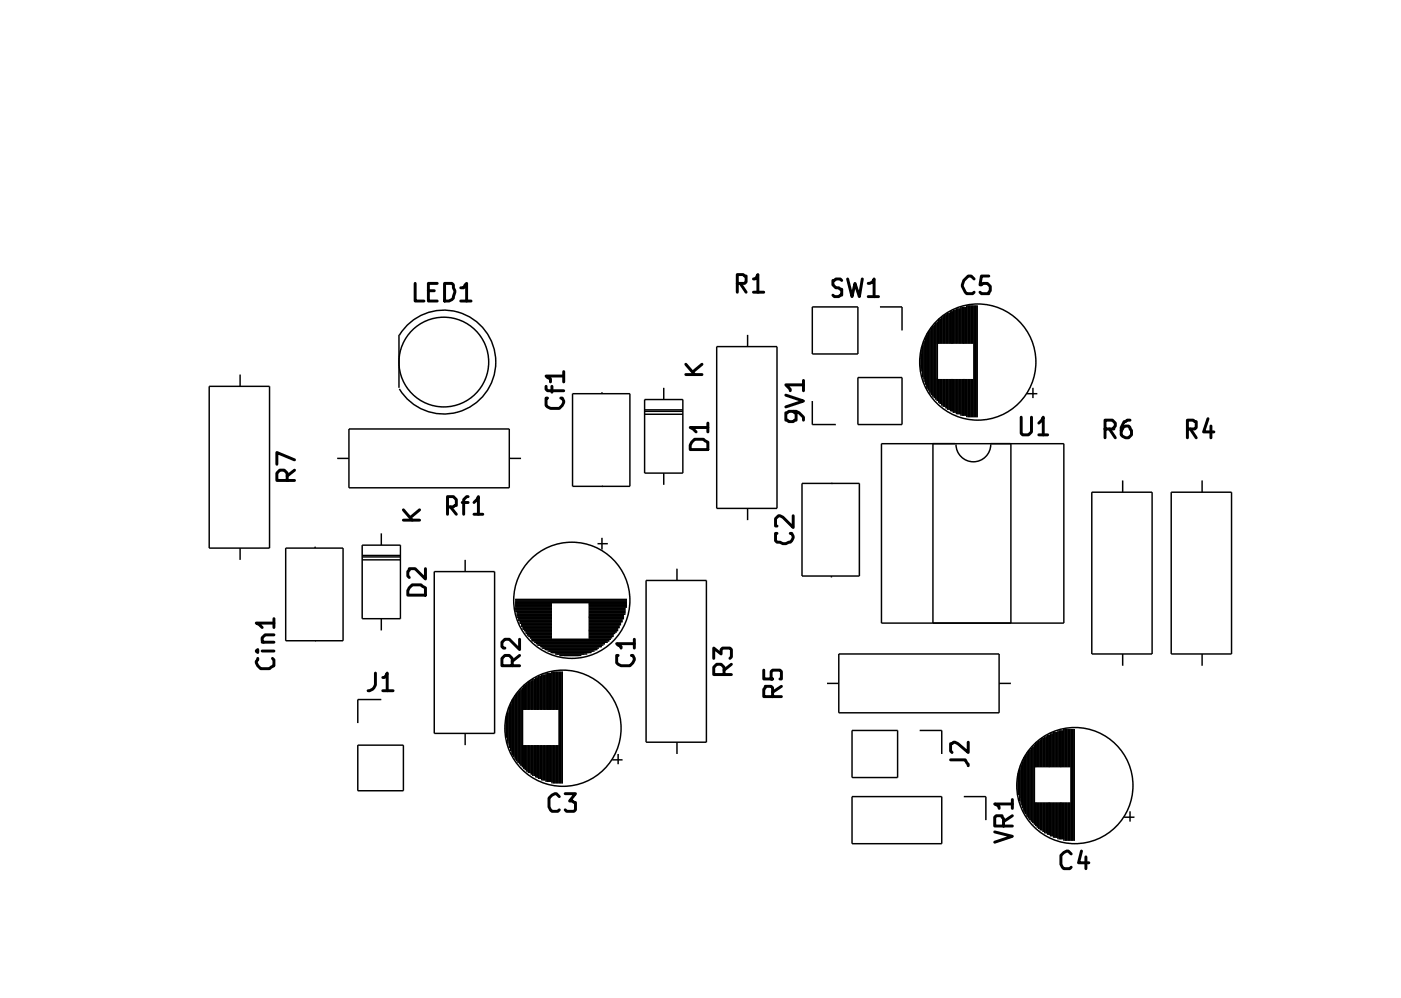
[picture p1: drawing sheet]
<svg xmlns="http://www.w3.org/2000/svg" width="81mm" height="57mm" viewBox="0 0 81 57" stroke-linecap="round" stroke-linejoin="round" font-family="sans-serif">
<g fill="none" stroke="#000" stroke-width=".08">
<path d="M23 19.3v3M23 19.3a2.99 2.99 0 0 1 4.5-.7 2.99 2.99 0 0 1 0 4.5 2.99 2.99 0 0 1-4.5-.7M41.3 20h3.4v9.3h-3.4zM43 19.3v.7M46.8 17.7h2.6v2.7h-2.6zM50.6 17.7h1.3v1.3M53.1 19.9v1.8M53.2 19.6v2.4M53.3 19.4v2.8M53.4 19.2v3.2M53.4 19.1v3.4M53.5 18.9v3.8"/>
<path d="M53.6 18.9v3.9M53.7 18.8v4M53.8 18.7v4.2M53.9 18.6v4.4M54 18.5v4.6M54 18.3v1.5M54.1 18.3v1.5M54.2 18.3v1.5M54.3 18.2v1.6M54.4 18.1v1.7M54.5 18.1v1.7M54.5 18v1.8"/>
<path d="M54.6 18v1.8M54.7 17.9v1.9M54.8 17.9v1.9M54.9 17.8v2M55 17.8v2M55.1 17.8v2M55.2 17.8v2M55.3 17.7v2.1M55.4 17.7v2.1M55.5 17.7v2.1M55.6 17.7v2.1M55.6 17.6v2.2"/>
<path d="M55.7 17.6v2.2M55.8 17.6v2.2M55.9 17.6v2.2M56 17.6v2.2M56.1 17.6v6.4M56.2 17.6v6.4M12 22.2h3.5v9.4h-3.5zM13.8 21.6v.6M13.8 31.6v.6M16.4 31.6h3.3v5.3h-3.3zM18.1 36.9h.1M18.1 31.5v.1"/>
<path d="M19.4 26.4h.7M20.1 24.7h9.2v3.4h-9.2zM20.8 32h2.2M20.8 32.2h2.2M20.8 32.1h2.2M20.8 31.4h2.2v4.2h-2.2zM21.9 30.7v.7M21.9 35.6v.7M25 32.9h3.5v9.3h-3.5zM26.8 32.2v.7M29.3 26.4h.7M29.7 34.9h2.1"/>
<path d="M29.7 34.8h2.1M29.7 35h2.1M29.7 35.2h2.1M29.7 35.1h2.1M29.7 34.6h6.4M29.7 34.5h6.4M29.7 34.7h6.4M29.7 35.3h2.1M29.7 35.5h2.1M29.7 35.4h2.1M29.7 39.9v3.9M29.8 35.6h2"/>
<path d="M29.8 39.9v4M29.8 35.7h2M29.9 35.9h1.9M29.9 39.8v4.2M29.9 35.8h1.9M30 39.7v4.4M30 36h1.8M30.1 39.6v4.6M30.1 36.2h1.7M30.1 36.1h1.7M30.2 39.4v1.5M30.2 36.3h1.6"/>
<path d="M30.2 36.5h1.6M30.2 36.4h1.6M30.3 39.3v1.6M30.3 36.6h1.5M30.4 39.3v1.6M30.4 36.6h1.4M30.5 39.2v1.7M30.5 36.7h1.3M30.6 36.9h4.5M30.6 39.2v1.7M30.6 36.8h4.6M30.7 39.1v1.8"/>
<path d="M30.8 39.1v1.8M30.8 37h4.2M30.8 39v1.9M30.8 37.1h4M30.9 39v1.9M30.9 37.1h3.8M31 38.9v2M31.1 38.9v2M31.1 37.2h3.5M31.2 38.8v2.1M31.2 37.3h3.3M31.3 38.8v2.1"/>
<path d="M31.3 37.4h3.1M31.4 38.8v2.1M31.5 38.8v2.1M31.5 37.5h2.7M31.6 38.8v2.1M31.7 38.8v2.1M31.7 37.6h2.4M31.8 38.7v2.2M31.9 38.7v2.2M31.9 37.7h1.9M32 38.7v2.2M32.1 38.7v2.2"/>
<path d="M32.2 38.7v6.4M32.2 37.7h1.3M32.3 38.7v6.4M32.4 38.7v6.4M33 22.7h3.3v5.3h-3.3zM33.9 35.9h1.8M33.9 35.6h2M33.9 34.9h2.2M33.9 34.8h2.2M33.9 35h2.1M33.9 35.3h2.1M33.9 35.2h2.1"/>
<path d="M33.9 35.1h2.1M33.9 35.5h2M33.9 35.4h2.1M33.9 36.7h1.3M33.9 36.6h1.4M33.9 36.5h1.5M33.9 36.4h1.6M33.9 36.3h1.7M33.9 36.2h1.7M33.9 36.1h1.8M33.9 36h1.8M33.9 35.8h1.9"/>
<path d="M33.9 35.7h1.9M34.4 31.3h.6M34.6 28h.1M34.6 22.6v.1M34.6 31v.6M37.1 23.7h2.2M37.1 23h2.2v4.2h-2.2zM37.1 23.6h2.2M37.1 23.9h2.2M37.2 33.4h3.5v9.3h-3.5zM38.2 22.3v.7M38.2 27.2v.7"/>
<path d="M39 32.7v.7M43 29.3v.6M46.2 27.8h3.3v5.4h-3.3zM46.8 23.1v1.3h1.3M47.6 39.3h.7M47.9 27.8h.1M47.9 33.2h.1M48.3 37.7h9.2v3.3h-9.2zM49.4 21.7h2.5v2.7h-2.5zM50.7 25.5h10.5v10.4h-10.5zM53 20.1v1.3M53.7 25.5v10.4"/>
<path d="M54 21.8v1.4M54.1 21.8v1.5M54.2 21.8v1.5M54.3 21.8v1.6M54.4 21.8v1.6M54.5 21.8v1.7M54.5 21.8v1.8M54.6 21.8v1.8M54.7 21.8v1.9M54.8 21.8v1.9M54.9 21.8v2M55 21.8v2"/>
<path d="M55 25.6a1 1 0 0 0 1 1 1 1 0 0 0 1-1M55.1 21.8v2.1M55.2 21.8v2.1M55.3 21.8v2.1M55.4 21.8v2.1M55.5 21.8v2.1M55.6 21.8v2.1M55.6 21.8v2.2M55.7 21.8v2.2M55.8 21.8v2.2M55.9 21.8v2.2M56 21.8v2.2"/>
<path d="M57.5 39.3h.7M58.2 25.5v10.4M59.1 22.7h.6M59.5 22.3v.6M62.8 28.3h3.5v9.4h-3.5zM64.6 27.7v.6M64.6 37.7v.6M67.4 28.3h3.5v9.4h-3.5zM69.2 27.7v.6M69.2 37.7v.6M20.6 42.9h2.6v2.6h-2.6zM21.9 40.3h-1.3v1.3"/>
<path d="M26.8 42.2v.7M29.1 41.2v1.3M29.2 41v1.8M29.3 40.7v2.4M29.4 40.5v2.7M29.5 40.3v3.2M29.6 40.2v3.4M29.7 40v3.7M30.2 42.9v1.4M30.3 42.9v1.5M30.4 42.9v1.6M30.5 42.9v1.6"/>
<path d="M30.6 42.9v1.7M30.7 42.9v1.8M30.8 42.9v1.8M30.8 42.9v1.9M30.9 42.9v1.9M31 42.9v1.9M31.1 42.9v1.9M31.2 42.9v2M31.3 42.9v2M31.4 42.9v2.1M31.5 42.9v2.1M31.6 42.9v2.1"/>
<path d="M31.7 42.9v2.1M31.8 42.9v2.2M31.9 42.9v2.2M32 42.9v2.2M32.1 42.9v2.2M35.2 43.7h.6M35.6 43.4v.6M39 42.7v.7M49 45.9h5.2v2.7h-5.2zM49 42.1h2.7v2.7h-2.7zM52.9 42.1h1.3v1.3M55.5 45.9h1.2v1.3"/>
<path d="M58.6 44.5v1.3M58.7 44.3v1.8M58.8 44v2.4M58.9 43.8v2.7M58.9 43.6v3.2M59 43.5v3.4M59.1 43.3v3.7M59.2 43.2v3.9M59.3 43.2v4M59.4 43.1v4.2M59.5 43v4.4M59.5 42.9v4.6"/>
<path d="M59.6 42.7v1.5M59.6 46.2v1.4M59.7 42.7v1.5M59.7 46.2v1.4M59.8 42.6v1.6M59.8 46.2v1.5M59.9 42.6v1.6M59.9 46.2v1.6M60 42.5v1.7M60 46.2v1.6M60 46.2v1.7M60.1 42.4v1.8"/>
<path d="M60.1 46.2v1.8M60.2 42.4v1.8M60.2 46.2v1.8M60.3 42.3v1.9M60.3 46.2v1.9M60.4 42.3v1.9M60.4 46.2v1.9M60.5 42.2v2M60.5 46.2v2M60.6 42.2v2M60.6 46.2v2M60.6 42.1v2.1"/>
<path d="M60.7 42.1v2.1M60.7 46.2v2M60.8 42.1v2.1M60.8 46.2v2M60.9 42.1v2.1M60.9 46.2v2.1M61 42.1v2.1M61 46.2v2.1M61.1 42.1v2.1M61.1 46.2v2.1M61.2 42v2.2M61.2 46.2v2.2"/>
<path d="M61.3 42v2.2M61.3 46.2v2.2M61.4 42v2.2M61.4 46.2v2.2M61.5 42v2.2M61.5 46.2v2.2M61.6 42v2.2M61.6 46.2v2.2M61.7 42v6.4M61.8 42v6.4M64.7 47h.6M65 46.7v.6"/>
<circle cx="25.5" cy="20.8" r="2.58"/>
<circle cx="32.9" cy="34.6" r="3.3"/>
<circle cx="56.3" cy="20.8" r="3.3"/>
<circle cx="32.4" cy="41.9" r="3.3"/>
<circle cx="61.9" cy="45.2" r="3.3"/>
</g>
<g fill="none" stroke="#000" stroke-width=".17">
<path d="M23.9 16.3v1h.5M24.7 16.7h.3M25.2 16.3h-.5v1h.5M25.6 16.3h.4a.65 .65 0 0 1-.2 1h-.2zM26.5 16.6h.2l.2-.3v1M26.5 17.3h.6M42.4 16.3h.5v-.1v-.3l-.5-.1v1M42.6 16.3l.3 .5M43.4 16.1l.2-.3v1M43.4 16.8h.6M48.4 16.1h-.5v.3l.2 .2 .3 .1v.3l-.1 .1h-.3l-.1-.1M48.8 16.1l.2 1 .2-.8 .3 .8 .1-1"/>
<path d="M50 16.3l.2-.1 .1-.1v1M50 17.1h.6M56.1 16.1l-.2-.2h-.2l-.2 .2-.1 .3 .2 .5h.4l.1-.1M56.9 15.9h-.4l-.1 .5 .4-.1 .2 .2-.1 .4h-.4l-.1-.1M14.8 37.5v.1v-.2v.1M14.8 37.9v.3l.2 .3h.5l.3-.2v-.3l-.1-.1M15.1 37.5h.7M15.1 37h.7M15.8 36.6h-.5l-.2 .1 .1 .3M15.8 35.9h-1l.3 .2M15.8 35.6v.5M16.5 27.7v-.5l-.1-.1h-.3l-.2 .1v.5h1.1"/>
<path d="M17 26.5l-1.1-.4v.6M17 27.1l-.5 .3M21.6 38.8v.6a.44 .44 0 0 1-.4 .4M22 39l.3-.2v1M22 39.8h.6M23.2 29.9h.9M23.2 29.4l.5 .5M23.6 33.8l.1-.1h.5l.3 .1v.5h-1zM24.1 29.4l-.5 .4M24.5 32.7v.6l-.6-.6h-.3l-.1 .2v.3h.1M25.8 29.2l.5-.1v-.3l-.2-.2h-.3v1M25.9 29.2l.4 .4"/>
<path d="M26.6 28.9h.3M26.9 28.6l-.2 .2v.8M27.3 28.9l.2-.3v1M27.3 29.6h.5M29.5 38.3v-.4l-.2-.2h-.2l-.2 .2v.4h1M29.9 36.8v.6l-.6-.6h-.2l-.2 .2v.2l.2 .1M29.9 37.7l-.4 .4M31.4 22.2l.1 .3h.9M31.5 22.9h-.1v.4l.3 .2h.5l.2-.3v-.3h-.1M31.8 22.2v.4M32.4 21.6h-1l.3 .2v.2M32.4 21.4v.6"/>
<path d="M35.6 37.7h-.1v.5l.2 .1h.6l.2-.3-.1-.3h-.1M36.5 37.1h-1l.2 .2M36.5 36.8v.5M39.5 21.6h.9M39.5 21l.5 .6M40 25.3h.5l.2 .2v.4h-1v-.3zM40.4 21l-.5 .4M40.7 24.6h-1l.4 .3M40.7 24.4v.5M41.1 37.9v-.6l.4 .4v-.3l.1-.1h.4l.1 .1v.4l-.1 .1M41.7 38.8v-.4l-.2-.2h-.2l-.2 .2v.4h1M42.1 38.2l-.4 .4"/>
<path d="M44 38.6v.5h.5h-.1v-.4l.1-.1h.4l.1 .1v.4h-.1M44.7 30.7h-.1v.4l.3 .1a.43 .43 0 0 0 .5 .1 .43 .43 0 0 0 .2-.6h-.1M45 39.5l-.5 .4M45.2 22.8l1 .3-1 .3M45.7 29.7v.7l-.8-.7-.3 .2v.4h.1M45.7 23.7l.1 .1v.4l-.1 .1-.5-.1v-.4l.2-.1 .6 .1 .2 .2v.2M46.2 22.2h-1l.3 .3M46.2 21.9v.6M58.8 24v1h.1h.3l.2-.1v-.9M59.8 24.4l.2-.4v1M59.8 25h.5M63.6 24.7h.5l.1-.3-.2-.2h-.4v1"/>
<path d="M63.9 24.7l.3 .5M65 24.2l-.3 .1-.2 .3v.4l.3 .2h.2l.1-.2v-.2l-.1-.3a.33 .33 0 0 0-.5 .3M68.3 24.7h.5l.1-.1v-.3l-.6-.1v1M68.5 24.7l.4 .5M69.5 24.1l-.2 .8h.6M69.7 24.5v.7M32.2 45.9l-.3-.2-.3 .2v.6l.1 .1 .1 .1h.3l.1-.1M32.5 45.7h.6l-.3 .4 .3 .1v.4l-.1 .1h-.4l-.1-.1M44.5 40.1v-.5l-.1-.1h-.4v.6h1M54.7 43.7h.9l.1 .4M55.7 42.7v.6l-.7-.6-.3 .1v.4l.1 .1M57.3 47.9l1 .3-1 .3"/>
<path d="M57.8 47.6l-.1-.6h-.4v.6h1M58.3 46.3h-1l.2 .2M58.3 47l-.5 .3M58.3 46v.5M61.7 49.2l-.3-.2-.3 .3v.5v.1l.1 .1h.4l.1-.1M62.2 49l-.1 .7h.6M62.5 49.3v.7"/>
</g>
</svg>
